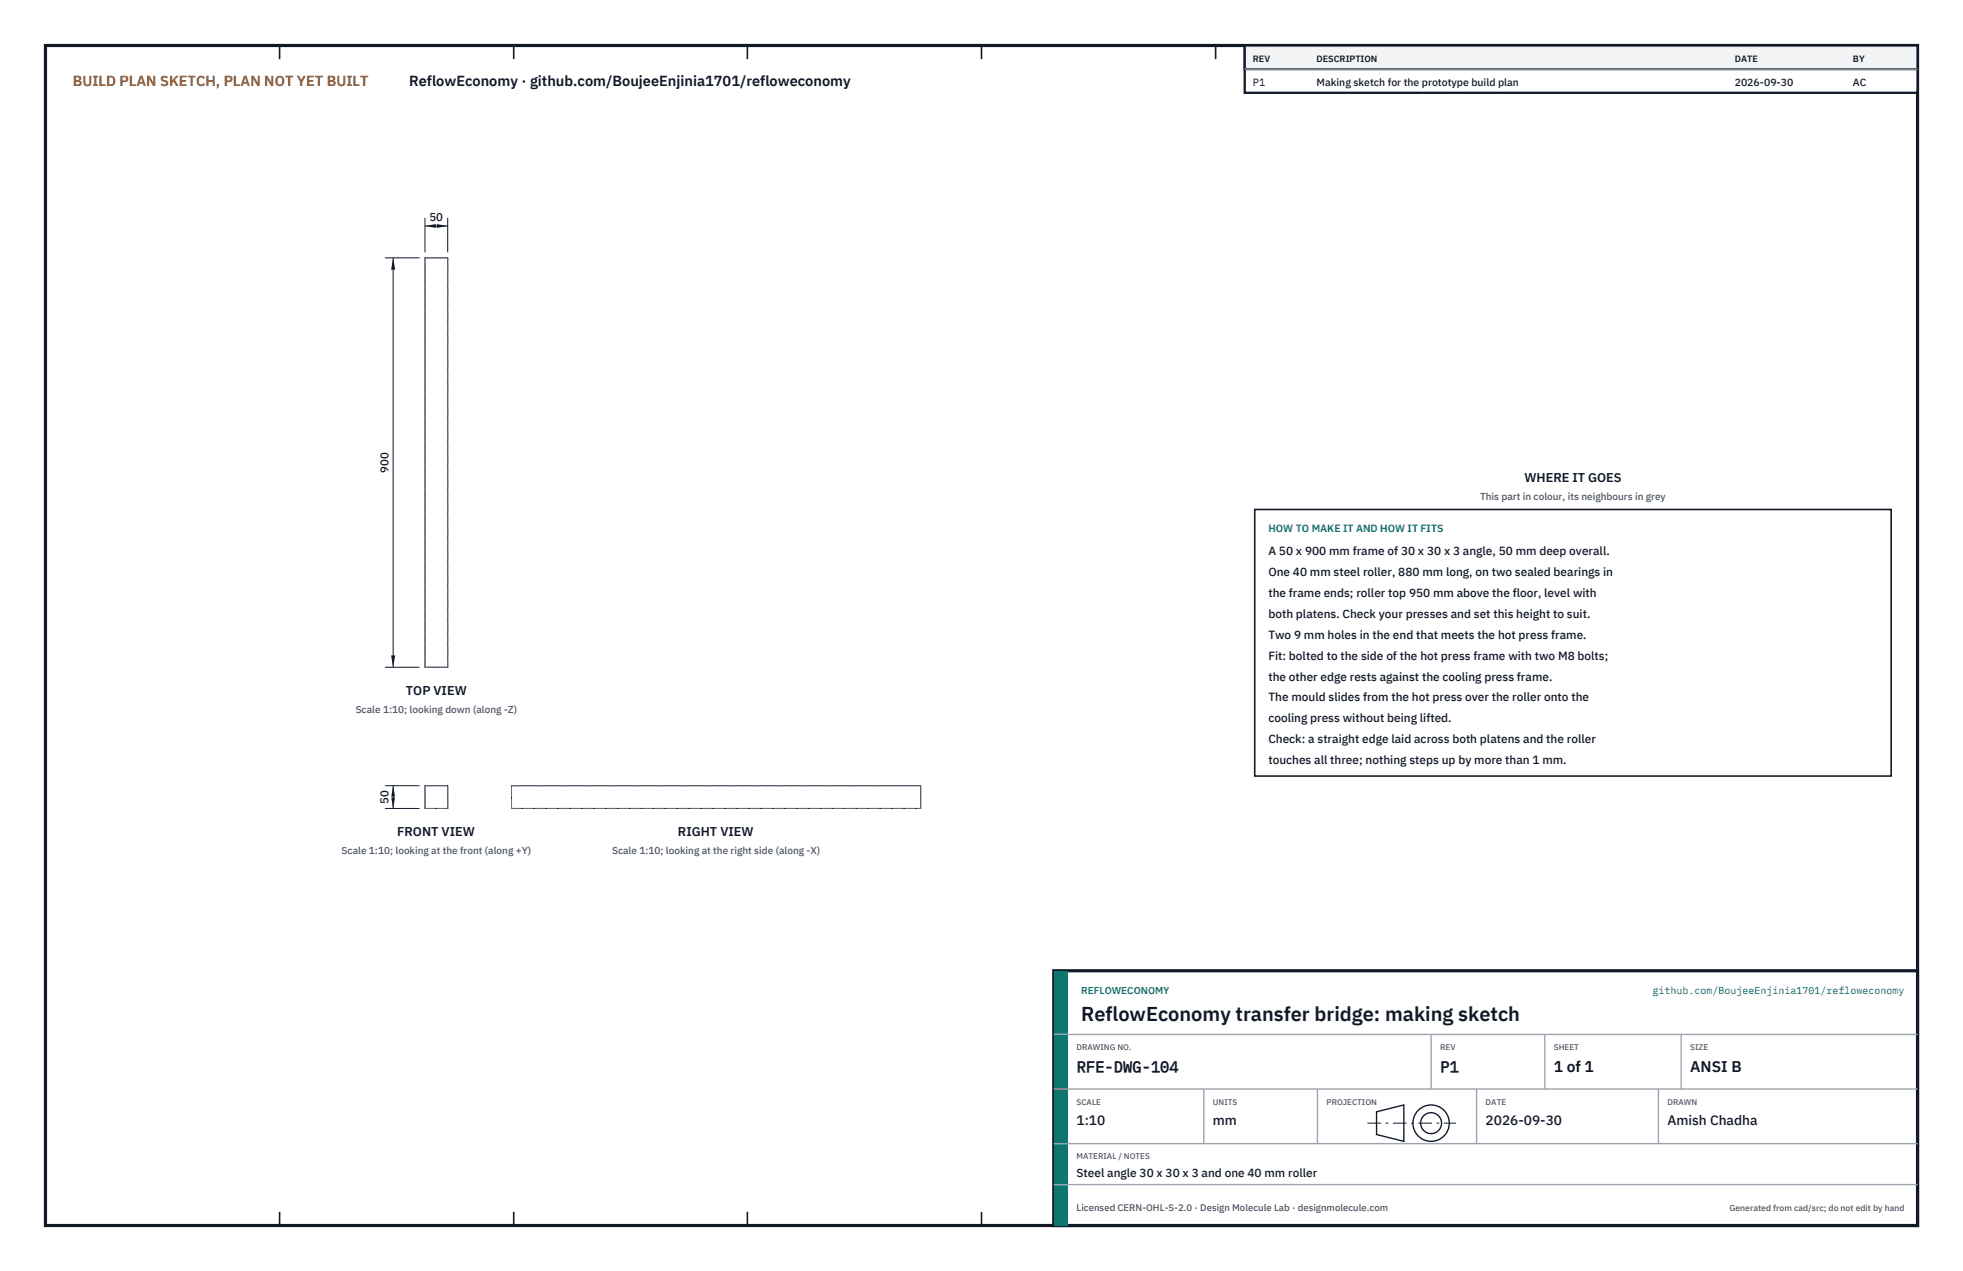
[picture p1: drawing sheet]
<svg xmlns="http://www.w3.org/2000/svg" width="432mm" height="279mm" viewBox="0 0 432 279" stroke-linecap="round" stroke-linejoin="round" font-family="sans-serif">
<defs><g id="words">
<text font-size="4.4" fill="#111827" x="237.8" y="224.4">ReflowEconomy transfer bridge: making sketch</text>
<g font-size="3.4" fill="#111827">
<text x="236.8" y="235.6">RFE-DWG-104</text>
<text x="316.8" y="235.6">P1</text>
<text x="341.8" y="235.6">1 of 1</text>
<text x="371.8" y="235.6">ANSI B</text>
</g>
<text font-size="3.2" fill="#b45309" x="16" y="19">BUILD PLAN SKETCH, PLAN NOT YET BUILT</text>
<text font-size="3.2" fill="#111827" x="90" y="19">ReflowEconomy · github.com/BoujeeEnjinia1701/refloweconomy</text>
<g font-size="3" fill="#111827">
<text x="236.8" y="247.2">1:10</text>
<text x="266.8" y="247.2">mm</text>
<text x="326.8" y="247.2">2026-09-30</text>
<text x="366.8" y="247.2">Amish Chadha</text>
</g>
<g font-size="2.8" fill="#111827">
<text x="335.3" y="106">WHERE IT GOES</text>
<text x="89.3" y="152.7">TOP VIEW</text>
<text x="87.4" y="183.7">FRONT VIEW</text>
<text x="149.1" y="183.7">RIGHT VIEW</text>
</g>
<g font-size="2.6" fill="#111827">
<text x="279" y="122">A 50 x 900 mm frame of 30 x 30 x 3 angle, 50 mm deep overall.</text>
<text x="279" y="126.6">One 40 mm steel roller, 880 mm long, on two sealed bearings in</text>
<text x="279" y="131.2">the frame ends; roller top 950 mm above the floor, level with</text>
<text x="279" y="135.8">both platens. Check your presses and set this height to suit.</text>
<text x="279" y="140.4">Two 9 mm holes in the end that meets the hot press frame.</text>
<text x="279" y="145">Fit: bolted to the side of the hot press frame with two M8 bolts;</text>
<text x="279" y="149.6">the other edge rests against the cooling press frame.</text>
<text x="279" y="154.2">The mould slides from the hot press over the roller onto the</text>
<text x="279" y="158.8">cooling press without being lifted.</text>
<text x="279" y="163.4">Check: a straight edge laid across both platens and the roller</text>
<text x="279" y="168">touches all three; nothing steps up by more than 1 mm.</text>
<text x="236.8" y="258.8">Steel angle 30 x 30 x 3 and one 40 mm roller</text>
</g>
<g font-size="2.5" fill="#111827">
<text x="94.5" y="48.7">50</text>
<text x="85.5" y="103.9" transform="rotate(-90 85.5 103.9)">900</text>
<text x="85.5" y="176.7" transform="rotate(-90 85.5 176.7)">50</text>
</g>
<g font-size="2.3" fill="#111827">
<text x="275.6" y="18.8">P1</text>
<text x="289.6" y="18.8">Making sketch for the prototype build plan</text>
<text x="381.6" y="18.8">2026-09-30</text>
<text x="407.6" y="18.8">AC</text>
</g>
<text font-size="2.3" fill="#0f766e" x="279" y="117">HOW TO MAKE IT AND HOW IT FITS</text>
<g font-size="2.2" fill="#4b5563">
<text x="325.6" y="110">This part in colour, its neighbours in grey</text>
<text x="78.2" y="156.7">Scale 1:10; looking down (along -Z)</text>
<text x="75.1" y="187.7">Scale 1:10; looking at the front (along +Y)</text>
<text x="134.6" y="187.7">Scale 1:10; looking at the right side (along -X)</text>
</g>
<g font-size="2.2" fill="#0f766e">
<text x="237.8" y="218.4">REFLOWECONOMY</text>
<text x="363.5" y="218.4">github.com/BoujeeEnjinia1701/refloweconomy</text>
</g>
<text font-size="2.1" fill="#4b5563" x="236.8" y="266.2">Licensed CERN-OHL-S-2.0 · Design Molecule Lab · designmolecule.com</text>
<g font-size="2" fill="#111827">
<text x="275.6" y="13.6">REV</text>
<text x="289.6" y="13.6">DESCRIPTION</text>
<text x="381.6" y="13.6">DATE</text>
<text x="407.6" y="13.6">BY</text>
</g>
<text font-size="1.9" fill="#4b5563" x="380.4" y="266.2">Generated from cad/src; do not edit by hand</text>
<g font-size="1.8" fill="#4b5563">
<text x="236.8" y="230.8">DRAWING NO.</text>
<text x="316.8" y="230.8">REV</text>
<text x="341.8" y="230.8">SHEET</text>
<text x="371.8" y="230.8">SIZE</text>
<text x="236.8" y="242.8">SCALE</text>
<text x="266.8" y="242.8">UNITS</text>
<text x="291.8" y="242.8">PROJECTION</text>
<text x="326.8" y="242.8">DATE</text>
<text x="366.8" y="242.8">DRAWN</text>
<text x="236.8" y="254.8">MATERIAL / NOTES</text>
</g>
</g></defs>
<path d="M10 10h411.8v259.4h-411.8z" fill="none" stroke="#111827" stroke-width=".7" stroke-linecap="butt"/>
<g fill="none" stroke="#111827" stroke-width=".35">
<path d="M61.5 10v3M113 10v3M164.4 10v3M215.9 10v3M267.4 10v3M318.9 10v3M370.3 10v3M61.5 266.4v3M113 266.4v3M164.4 266.4v3M215.9 266.4v3M267.4 266.4v3"/>
<path d="M318.9 266.4v3M370.3 266.4v3"/>
</g>
<path d="M93.5 56.7h5v90h-5zM93.5 172.7h5v5h-5zM112.5 172.7h90v5h-90z" fill="none" stroke="#111727" stroke-width=".22"/>
<path d="M93.5 56.7h5M93.5 146.7v-90M93.5 146.7h5M98.5 146.7v-90M93.5 177.7v-5M93.5 177.7h5M93.5 172.7h5M98.5 177.7v-5M112.5 177.7v-5M112.5 172.7h90M112.5 177.7h90M202.5 177.7v-5" fill="none" stroke="#6a7180" stroke-width=".22" stroke-dasharray="2.1 .5"/>
<path d="M93.5 47.9v7.6M93.5 49.7h5M98.5 47.9v7.6" fill="none" stroke="#111827" stroke-width=".22"/>
<path d="M93.5 49.7l2.6-.5v.9zM95.9 49.2v.9l2.6-.4z" fill="#111827"/>
<path d="M84.7 56.7h7.6M86.5 56.7v90M84.7 146.7h7.6" fill="none" stroke="#111827" stroke-width=".22"/>
<path d="M86.5 56.7l-.5 2.6h.9zM86 144.1h.9l-.4 2.6z" fill="#111827"/>
<path d="M84.7 172.7h7.6M84.7 177.7h7.6M86.5 172.7v5" fill="none" stroke="#111827" stroke-width=".22"/>
<path d="M86.5 172.7l-.5 2.6h.9zM86 175.1h.9l-.4 2.6z" fill="#111827"/>
<path d="M276 112h140v58.6h-140z" fill="#fff" stroke="#111827" stroke-width=".35"/>
<path d="M273.8 10h148v10.4h-148z" fill="#fff" stroke="#111827" stroke-width=".5"/>
<path d="M273.8 10h148v5.2h-148z" fill="#f3f4f6" stroke="#111827" stroke-width=".5"/>
<path d="M273.8 15.2h148" fill="none" stroke="#9ca3af" stroke-width=".3"/>
<path d="M231.8 213.4h190v56h-190z" fill="#fff" stroke="#111827" stroke-width=".7" stroke-linecap="butt"/>
<path d="M231.8 213.4h3v56h-3z" fill="#0f766e"/>
<path d="M231.8 227.4h190M231.8 239.4h190M264.8 239.4v12M289.8 239.4v12M314.8 227.4v12M324.8 239.4v12M339.8 227.4v12M364.8 239.4v12M369.8 227.4v12M231.8 251.4h190M231.8 260.4h190" fill="none" stroke="#9ca3af" stroke-width=".3"/>
<g fill="none" stroke="#111827" stroke-width=".3">
<path d="M302.8 244.4l6-1.5v8l-6-1.5z"/>
<circle cx="314.8" cy="246.9" r="4"/>
<circle cx="314.8" cy="246.9" r="2.3"/>
</g>
<path d="M300.8 246.9h19.5" fill="none" stroke="#111827" stroke-width=".22" stroke-dasharray="3 1 .6 1" stroke-linecap="butt"/>
<use href="#words"/>
</svg>
